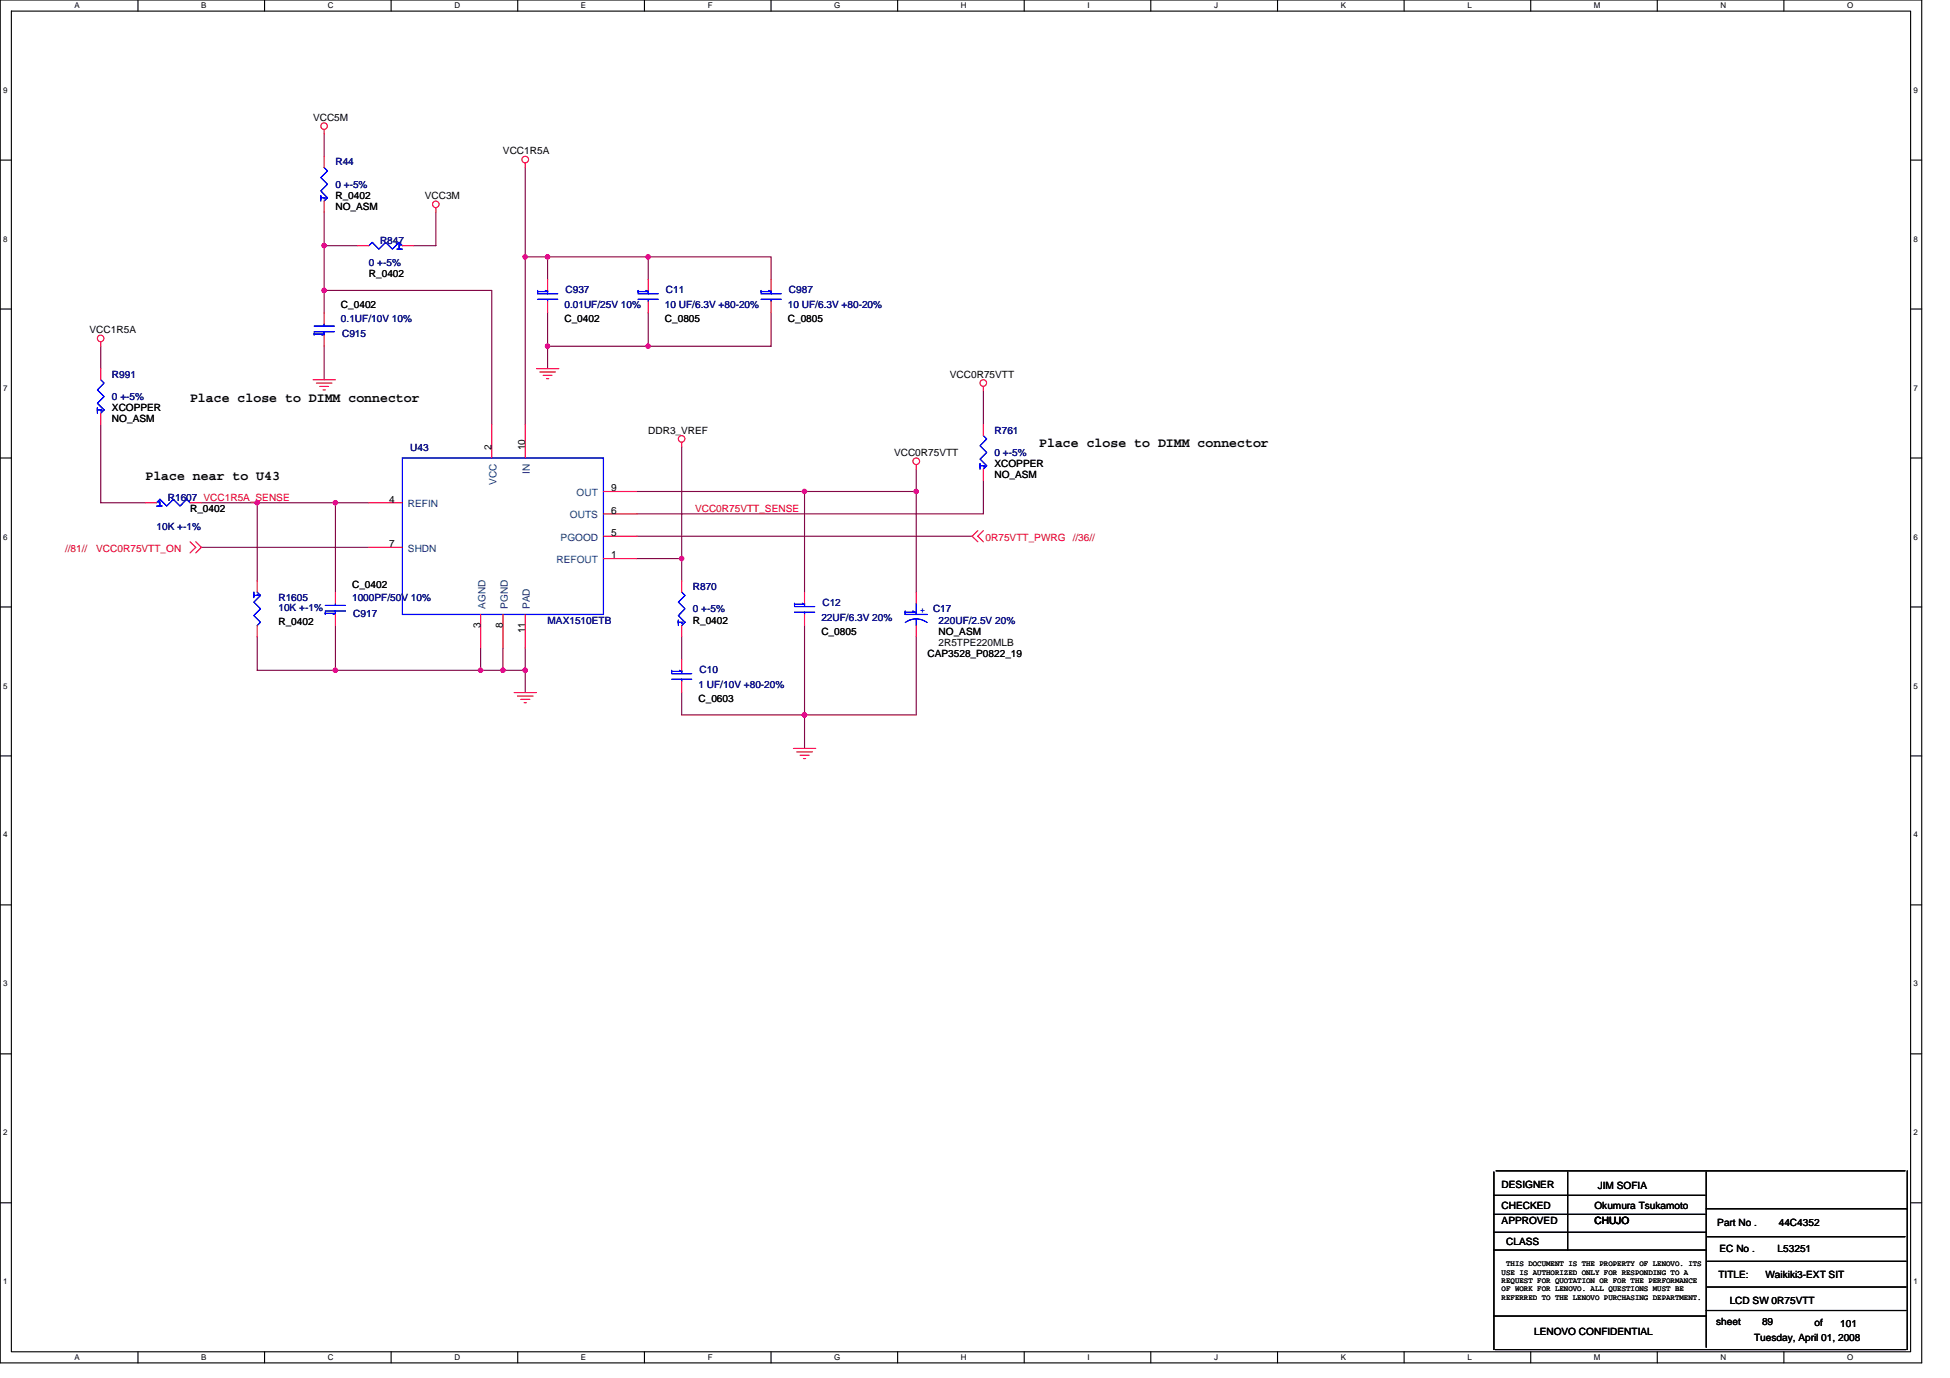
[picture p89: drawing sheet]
<svg xmlns="http://www.w3.org/2000/svg" width="297mm" height="210mm" viewBox="0 0 297 210" stroke-linecap="round" stroke-linejoin="round" font-family="sans-serif">
<defs><g id="words">
<g font-size="2">
<text x="29" y="61.3">Place close to DIMM connector</text>
<text x="158.3" y="68.1">Place close to DIMM connector</text>
<text x="22.2" y="73.2">Place near to U43</text>
</g>
<g font-size="1.5">
<text x="47.7" y="18.4">VCC5M</text>
<text x="76.6" y="23.5">VCC1R5A</text>
<text x="51.1" y="30.3">R_0402</text>
<text x="51.1" y="32">NO_ASM</text>
<text x="64.7" y="30.3">VCC3M</text>
<text x="51.9" y="47">C_0402</text>
<text x="56.2" y="42.2">R_0402</text>
<text x="13.6" y="50.7">VCC1R5A</text>
<text x="86" y="49">C_0402</text>
<text x="101.3" y="49">C_0805</text>
<text x="120" y="49">C_0805</text>
<text x="144.7" y="57.5">VCC0R75VTT</text>
<text x="17.1" y="62.6">XCOPPER</text>
<text x="17.1" y="64.3">NO_ASM</text>
<text x="74.9" y="68.6" transform="rotate(-90 74.9 68.6)">2</text>
<text x="80" y="68.6" transform="rotate(-90 80 68.6)">10</text>
<text x="98.7" y="66">DDR3_VREF</text>
<text x="136.2" y="69.4">VCC0R75VTT</text>
<text x="151.5" y="71.1">XCOPPER</text>
<text x="29" y="78">R_0402</text>
<text x="59.3" y="76.6">4</text>
<text x="93.1" y="74.8">9</text>
<text x="151.5" y="72.8">NO_ASM</text>
<text x="59.3" y="83.4">7</text>
<text x="93.1" y="81.7">5</text>
<text x="93.1" y="78.3">6</text>
<text x="53.6" y="89.5">C_0402</text>
<text x="93.1" y="85.1">1</text>
<text x="42.4" y="95.1">R_0402</text>
<text x="73.2" y="95.6" transform="rotate(-90 73.2 95.6)">3</text>
<text x="76.6" y="95.6" transform="rotate(-90 76.6 95.6)">8</text>
<text x="105.5" y="95">R_0402</text>
<text x="80" y="96.5" transform="rotate(-90 80 96.5)">11</text>
<text x="125.1" y="96.7">C_0805</text>
<text x="141.3" y="100.1">CAP3528_P0822_19</text>
<text x="143" y="98.4">2R5TPE220MLB</text>
<text x="143" y="96.7">NO_ASM</text>
<text x="106.4" y="106.9">C_0603</text>
<text x="228.7" y="180.9">DESIGNER</text>
<text x="228.7" y="184.1">CHECKED</text>
<text x="242.9" y="184.1">Okumura Tsukamoto</text>
<text x="243.4" y="181.1">JIM SOFIA</text>
<text x="228.7" y="186.5">APPROVED</text>
<text x="229.4" y="189.6">CLASS</text>
<text x="242.9" y="186.5">CHUJO</text>
<text x="261.6" y="186.7">Part No .</text>
<text x="261.9" y="190.8">EC No .</text>
<text x="270.8" y="190.8">L53251</text>
<text x="271" y="186.7">44C4352</text>
<text x="261.8" y="194.7">TITLE:</text>
<text x="268.9" y="194.7">Waikiki3-EXT SIT</text>
<text x="233.7" y="203.4">LENOVO CONFIDENTIAL</text>
<text x="261.4" y="201.8">sheet</text>
<text x="263.5" y="198.6">LCD SW 0R75VTT</text>
<text x="268.4" y="201.8">89</text>
<text x="276.4" y="202">of</text>
<text x="280.3" y="202.2">101</text>
<text x="267.2" y="204.2">Tuesday, April 01, 2008</text>
</g>
<g font-size="1.5" fill="#000080">
<text x="51.1" y="25.2">R44</text>
<text x="51.1" y="28.6">0 +-5%</text>
<text x="56.2" y="40.5">0 +-5%</text>
<text x="57.9" y="37.1">R847</text>
<text x="86" y="47">0.01UF/25V 10%</text>
<text x="86.1" y="44.6">C937</text>
<text x="101.3" y="47">10 UF/6.3V +80-20%</text>
<text x="101.4" y="44.6">C11</text>
<text x="120" y="47">10 UF/6.3V +80-20%</text>
<text x="120.2" y="44.6">C987</text>
<text x="51.9" y="49">0.1UF/10V 10%</text>
<text x="52.1" y="51.4">C915</text>
<text x="17.1" y="57.5">R991</text>
<text x="17.1" y="60.9">0 +-5%</text>
<text x="62.5" y="68.7">U43</text>
<text x="151.5" y="66">R761</text>
<text x="151.5" y="69.4">0 +-5%</text>
<text x="25.6" y="76.2">R1607 VCC1R5A_SENSE</text>
<text x="23.9" y="80.7">10K +-1%</text>
<text x="105.5" y="89.9">R870</text>
<text x="42.4" y="91.6">R1605</text>
<text x="42.4" y="93.1">10K +-1%</text>
<text x="53.6" y="91.6">1000PF/50V 10%</text>
<text x="53.8" y="93.9">C917</text>
<text x="83.4" y="95">MAX1510ETB</text>
<text x="105.5" y="93.3">0 +-5%</text>
<text x="125.1" y="94.6">22UF/6.3V 20%</text>
<text x="125.3" y="92.2">C12</text>
<text x="142.1" y="93.3">C17</text>
<text x="143" y="95">220UF/2.5V 20%</text>
<text x="106.4" y="104.8">1 UF/10V +80-20%</text>
<text x="106.6" y="102.4">C10</text>
</g>
<g font-size="1.5" fill="#004080">
<text x="62.1" y="77.3">REFIN</text>
<text x="75.6" y="73.8" transform="rotate(-90 75.6 73.8)">VCC</text>
<text x="80.7" y="72.1" transform="rotate(-90 80.7 72.1)">IN</text>
<text x="87.8" y="75.6">OUT</text>
<text x="85.4" y="82.4">PGOOD</text>
<text x="86.8" y="79">OUTS</text>
<text x="62.1" y="84.1">SHDN</text>
<text x="84.8" y="85.8">REFOUT</text>
<text x="73.9" y="92.8" transform="rotate(-90 73.9 92.8)">AGND</text>
<text x="77.3" y="92.8" transform="rotate(-90 77.3 92.8)">PGND</text>
<text x="80.7" y="92.8" transform="rotate(-90 80.7 92.8)">PAD</text>
</g>
<g font-size="1.5" fill="#f00">
<text x="105.9" y="77.9">VCC0R75VTT_SENSE</text>
<text x="150.1" y="82.4">0R75VTT_PWRG</text>
<text x="163.4" y="82.4">//36//</text>
<text x="9.9" y="84.1">//81//</text>
<text x="14.7" y="84.1">VCC0R75VTT_ON</text>
</g>
<text font-size="1.5" fill="#00f" x="140.1" y="93.4">+</text>
<g font-size="1.2">
<text x="11.4" y="1.2">A</text>
<text x="30.6" y="1.2">B</text>
<text x="49.9" y="1.2">C</text>
<text x="69.2" y="1.2">D</text>
<text x="88.5" y="1.2">E</text>
<text x="107.8" y="1.2">F</text>
<text x="127.1" y="1.2">G</text>
<text x="146.4" y="1.2">H</text>
<text x="165.6" y="1.2">I</text>
<text x="184.9" y="1.2">J</text>
<text x="204.2" y="1.2">K</text>
<text x="223.5" y="1.2">L</text>
<text x="242.8" y="1.2">M</text>
<text x="262.1" y="1.2">N</text>
<text x="281.4" y="1.2">O</text>
<text x=".5" y="14.1">9</text>
<text x="291.5" y="14.1">9</text>
<text x=".5" y="36.8">8</text>
<text x="291.5" y="36.8">8</text>
<text x=".5" y="59.5">7</text>
<text x="291.5" y="59.5">7</text>
<text x=".5" y="82.2">6</text>
<text x="291.5" y="82.2">6</text>
<text x=".5" y="104.9">5</text>
<text x="291.5" y="104.9">5</text>
<text x=".5" y="127.6">4</text>
<text x="291.5" y="127.6">4</text>
<text x=".5" y="150.3">3</text>
<text x="291.5" y="150.3">3</text>
<text x=".5" y="173">2</text>
<text x="291.5" y="173">2</text>
<text x=".5" y="195.6">1</text>
<text x="228.7" y="194.2">USE IS AUTHORIZED ONLY FOR RESPONDING TO A</text>
<text x="228.7" y="195.5">REQUEST FOR QUOTATION OR FOR THE PERFORMANCE</text>
<text x="228.7" y="196.7">OF WORK FOR LENOVO. ALL QUESTIONS MUST BE</text>
<text x="228.7" y="198">REFERRED TO THE LENOVO PURCHASING DEPARTMENT.</text>
<text x="229.4" y="192.9">THIS DOCUMENT IS THE PROPERTY OF LENOVO. ITS</text>
<text x="291.5" y="195.6">1</text>
<text x="11.4" y="207.2">A</text>
<text x="30.6" y="207.2">B</text>
<text x="49.9" y="207.2">C</text>
<text x="69.2" y="207.2">D</text>
<text x="88.5" y="207.2">E</text>
<text x="107.8" y="207.2">F</text>
<text x="127.1" y="207.2">G</text>
<text x="146.4" y="207.2">H</text>
<text x="165.6" y="207.2">I</text>
<text x="184.9" y="207.2">J</text>
<text x="204.2" y="207.2">K</text>
<text x="223.5" y="207.2">L</text>
<text x="242.8" y="207.2">M</text>
<text x="262.1" y="207.2">N</text>
<text x="281.4" y="207.2">O</text>
</g>
</g></defs>
<path d="M0 0h292.7v207.6h-292.7zM1.7 1.7h289.3v204.2h-289.3z" fill="none" stroke="#000" stroke-width=".17"/>
<g fill="#fff">
<path d="M11.4 .2h.7v1.3h-.7z"/>
<path d="M11.4 206.1h.7v1.3h-.7z"/>
</g>
<path d="M21 0v1.7M21 205.9v1.7" fill="none" stroke="#000" stroke-width=".17"/>
<g fill="#fff">
<path d="M30.6 .2h.8v1.3h-.8z"/>
<path d="M30.6 206.1h.8v1.3h-.8z"/>
</g>
<path d="M40.3 0v1.7M40.3 205.9v1.7" fill="none" stroke="#000" stroke-width=".17"/>
<g fill="#fff">
<path d="M49.9 .2h.9v1.3h-.9z"/>
<path d="M49.9 206.1h.9v1.3h-.9z"/>
</g>
<path d="M59.6 0v1.7M59.6 205.9v1.7" fill="none" stroke="#000" stroke-width=".17"/>
<g fill="#fff">
<path d="M69.2 .2h.9v1.3h-.9z"/>
<path d="M69.2 206.1h.9v1.3h-.9z"/>
</g>
<path d="M78.9 0v1.7M78.9 205.9v1.7" fill="none" stroke="#000" stroke-width=".17"/>
<g fill="#fff">
<path d="M88.5 .2h.8v1.3h-.8z"/>
<path d="M88.5 206.1h.8v1.3h-.8z"/>
</g>
<path d="M98.2 0v1.7M98.2 205.9v1.7" fill="none" stroke="#000" stroke-width=".17"/>
<g fill="#fff">
<path d="M107.8 .2h.7v1.3h-.7z"/>
<path d="M107.8 206.1h.7v1.3h-.7z"/>
</g>
<path d="M117.5 0v1.7M117.5 205.9v1.7" fill="none" stroke="#000" stroke-width=".17"/>
<g fill="#fff">
<path d="M127.1 .2h.9v1.3h-.9z"/>
<path d="M127.1 206.1h.9v1.3h-.9z"/>
</g>
<path d="M136.7 0v1.7M136.7 205.9v1.7" fill="none" stroke="#000" stroke-width=".17"/>
<g fill="#fff">
<path d="M146.4 .2h.8v1.3h-.8z"/>
<path d="M146.4 206.1h.8v1.3h-.8z"/>
</g>
<path d="M156 0v1.7M156 205.9v1.7" fill="none" stroke="#000" stroke-width=".17"/>
<g fill="#fff">
<path d="M165.6 .2h.4v1.3h-.4z"/>
<path d="M165.6 206.1h.4v1.3h-.4z"/>
</g>
<path d="M175.3 0v1.7M175.3 205.9v1.7" fill="none" stroke="#000" stroke-width=".17"/>
<g fill="#fff">
<path d="M184.9 .2h.6v1.3h-.6z"/>
<path d="M184.9 206.1h.6v1.3h-.6z"/>
</g>
<path d="M194.6 0v1.7M194.6 205.9v1.7" fill="none" stroke="#000" stroke-width=".17"/>
<g fill="#fff">
<path d="M204.2 .2h.8v1.3h-.8z"/>
<path d="M204.2 206.1h.8v1.3h-.8z"/>
</g>
<path d="M213.9 0v1.7M213.9 205.9v1.7" fill="none" stroke="#000" stroke-width=".17"/>
<g fill="#fff">
<path d="M223.5 .2h.7v1.3h-.7z"/>
<path d="M223.5 206.1h.7v1.3h-.7z"/>
</g>
<path d="M233.2 0v1.7M233.2 205.9v1.7" fill="none" stroke="#000" stroke-width=".17"/>
<g fill="#fff">
<path d="M242.8 .2h1v1.3h-1z"/>
<path d="M242.8 206.1h1v1.3h-1z"/>
</g>
<path d="M252.5 0v1.7M252.5 205.9v1.7" fill="none" stroke="#000" stroke-width=".17"/>
<g fill="#fff">
<path d="M262.1 .2h.8v1.3h-.8z"/>
<path d="M262.1 206.1h.8v1.3h-.8z"/>
</g>
<path d="M271.7 0v1.7M271.7 205.9v1.7" fill="none" stroke="#000" stroke-width=".17"/>
<g fill="#fff">
<path d="M281.4 .2h.9v1.3h-.9z"/>
<path d="M281.4 206.1h.9v1.3h-.9z"/>
<path d="M.5 13h.6v1.4h-.6z"/>
<path d="M291.5 13h.6v1.4h-.6z"/>
<path d="M.5 35.7h.6v1.4h-.6z"/>
<path d="M291.5 35.7h.6v1.4h-.6z"/>
</g>
<path d="M0 24.4h1.7M291 24.4h1.7" fill="none" stroke="#000" stroke-width=".17"/>
<g fill="#fff">
<path d="M.5 58.4h.6v1.4h-.6z"/>
<path d="M291.5 58.4h.6v1.4h-.6z"/>
</g>
<path d="M0 47.1h1.7M291 47.1h1.7" fill="none" stroke="#000" stroke-width=".17"/>
<g fill="#fff">
<path d="M.5 81.1h.6v1.3h-.6z"/>
<path d="M291.5 81.1h.6v1.3h-.6z"/>
</g>
<path d="M0 69.8h1.7M291 69.8h1.7" fill="none" stroke="#000" stroke-width=".17"/>
<g fill="#fff">
<path d="M.5 103.8h.6v1.3h-.6z"/>
<path d="M291.5 103.8h.6v1.3h-.6z"/>
</g>
<path d="M0 92.5h1.7M291 92.5h1.7" fill="none" stroke="#000" stroke-width=".17"/>
<g fill="#fff">
<path d="M.5 126.5h.6v1.3h-.6z"/>
<path d="M291.5 126.5h.6v1.3h-.6z"/>
</g>
<path d="M0 115.1h1.7M291 115.1h1.7" fill="none" stroke="#000" stroke-width=".17"/>
<g fill="#fff">
<path d="M.5 149.2h.6v1.3h-.6z"/>
<path d="M291.5 149.2h.6v1.3h-.6z"/>
</g>
<path d="M0 137.8h1.7M291 137.8h1.7" fill="none" stroke="#000" stroke-width=".17"/>
<g fill="#fff">
<path d="M.5 171.9h.6v1.3h-.6z"/>
<path d="M291.5 171.9h.6v1.3h-.6z"/>
</g>
<path d="M0 160.5h1.7M291 160.5h1.7" fill="none" stroke="#000" stroke-width=".17"/>
<g fill="#fff">
<path d="M.5 194.6h.6v1.3h-.6z"/>
<path d="M291.5 194.6h.6v1.3h-.6z"/>
</g>
<g fill="none" stroke="#000" stroke-width=".17">
<path d="M227.6 178.5v27.1M227.9 178.4h62.3M238.8 178.5v11.9M259.9 178.5v26.7M290.5 178.4v27.2M0 183.2h1.7M227.6 182.1h32.1M227.6 185h32.1M227.6 187.7h32.3M227.6 190.4h32.3M259.9 199.6h30.5M259.9 184.1h30.6"/>
<path d="M260.1 192.1h30.3M260.1 188.4h30.1M260.1 196h30.3M291 183.2h1.7M227.6 200.5h32.3M227.7 205.6h62.7"/>
</g>
<g fill="none" stroke="#800040" stroke-width=".17">
<path d="M49.4 32.3v5.1h5.1M49.4 20.4v3.4M49.4 37.4v10.2M66.4 32.3v5.1h-3.4M80 39.1h37.5v3.4M80 25.5v39.2M83.4 39.1v3.4M98.7 39.1v3.4M15.3 52.7v3.5M49.4 52.7v5.1M49.4 44.2h25.5v20.5M83.4 47.6v8.6"/>
<path d="M98.7 47.6v5.1M117.5 47.6v5.1h-34.1M149.8 59.6v5.1M15.3 64.7v11.9h6.9M30.7 76.6h8.5v11.9M39.2 76.6h17M51.1 76.6v13.6M97 74.9h42.6M103.8 68.1v20.4M122.6 74.9v15.3M139.6 71.5v18.7M149.8 73.2v5.1h-52.8"/>
<path d="M30.7 83.4h25.5M39.2 97v5.1h40.8M51.1 95.3v6.8M73.2 98.7v3.4M76.6 98.7v3.4M80 98.7v6.8M97 85.1h6.8M97 81.7h51.1M103.8 97v3.4M122.6 95.3v18.7M139.6 97v11.9h-35.8v-3.4"/>
</g>
<g fill="#f0f" stroke="#f0f" stroke-width=".17">
<circle cx="80" cy="39.1" r=".33"/>
<circle cx="73.2" cy="102.1" r=".33"/>
<circle cx="103.8" cy="85.1" r=".33"/>
<circle cx="83.4" cy="39.1" r=".33"/>
<circle cx="80" cy="102.1" r=".33"/>
<circle cx="49.4" cy="44.2" r=".33"/>
<circle cx="122.5" cy="108.9" r=".33"/>
<circle cx="98.7" cy="52.7" r=".33"/>
<circle cx="83.4" cy="52.7" r=".33"/>
<circle cx="139.6" cy="74.9" r=".33"/>
<circle cx="98.7" cy="39.1" r=".33"/>
<circle cx="51.1" cy="76.6" r=".33"/>
<circle cx="39.2" cy="76.6" r=".33"/>
<circle cx="76.6" cy="102.1" r=".33"/>
<circle cx="49.4" cy="37.4" r=".33"/>
<circle cx="51.1" cy="102.1" r=".33"/>
<circle cx="122.5" cy="74.9" r=".33"/>
</g>
<g fill="none" stroke="#f00" stroke-width=".17">
<path d="M49.4 19.7v.7M49.4 23.8v1.7M49.4 30.6v1.7M54.5 37.4h1.7M61.3 37.4h1.7M66.4 31.6v.7M80 24.8v.7M15.3 52.1v.6M15.3 56.2v1.6M47.7 57.8h3.4M48.2 58.4h2.4M48.7 58.9h1.4"/>
<path d="M49.2 59.4h.3M49.4 47.6v1.7M49.4 51.1v1.6M81.7 56.2h3.4M82.2 56.7h2.4M82.7 57.2h1.4M83.2 57.7h.4M83.4 42.5v1.7M83.4 45.9v1.7M98.7 42.5v1.7M98.7 45.9v1.7M117.5 42.5v1.7"/>
<path d="M117.5 45.9v1.7M149.8 58.9v.7M15.3 62.9v1.8M22.2 76.6h1.7M29 76.6h1.7M56.2 76.6h5.1M74.9 64.7v5.1M80 64.7v5.1M91.9 78.3h5.1M91.9 74.9h5.1M103.8 67.4v.7M139.6 70.8v.7"/>
<path d="M149.8 64.7v1.7M149.8 71.5v1.7M29 82.5l.8 .9-.8 .8M29.8 82.5l.9 .9-.9 .8M39.2 88.5v1.7M39.2 95.3v1.7M51.1 90.2v1.7M51.1 93.6v1.7M56.2 83.4h5.1M73.2 93.6v5.1M76.6 93.6v5.1M80 93.6v5.1"/>
<path d="M91.9 85.1h5.1M91.9 81.7h5.1M103.8 88.5v1.7M103.8 95.3v1.7M122.6 90.2v1.7M122.6 93.6v1.7M139.6 90.2v1.7M139.6 95.3v1.7M148.9 80.8l-.8 .9 .8 .8M149.8 80.8l-.9 .9 .9 .8M78.3 105.5h3.4M78.8 106h2.4"/>
<path d="M79.3 106.5h1.4M79.8 107h.4M103.8 100.4v1.7M103.8 103.8v1.7M120.9 114h3.4M121.4 114.5h2.4M121.9 115h1.4M122.4 115.5h.3"/>
<circle cx="49.4" cy="19.2" r=".5"/>
<circle cx="66.4" cy="31.1" r=".5"/>
<circle cx="80" cy="24.3" r=".51"/>
<circle cx="15.3" cy="51.5" r=".5"/>
<circle cx="149.8" cy="58.3" r=".5"/>
<circle cx="103.8" cy="66.9" r=".5"/>
<circle cx="139.6" cy="70.3" r=".51"/>
</g>
<g fill="none" stroke="#00f" stroke-width=".17">
<path d="M48.9 30.1h.6l-.1 .2M48.9 29.8v.8M49.4 25.5l.5 .5-1 1.1 1 1-1 1 1 1-.5 .5M56.2 37.4l.5-.5 1 1.1 1-1.1 1.1 1.1 1-1.1 .5 .5M60.4 38h.9M61 37.4l-.2-.1v.7M15.3 57.8l.6 .6-1.1 1 1.1 1-1.1 1 1.1 1-.6 .5M47.9 49.7h3M47.9 50.5h3M47.9 50.9h1.5l-.4 .2M47.9 50.7v.4M49.4 49.3v.4"/>
<path d="M49.4 50.5v.6M81.9 45.6h3.1M81.9 44.7h3.1M81.9 44.2v.4M83.1 44.2l.3 .2h-1.5M83.4 44.2v.5M83.4 45.6v.3M97.2 45.6h3.1M97.2 44.7h3.1M97.2 44.2v.4M98.4 44.2l.3 .2h-1.5M98.7 44.2v.5"/>
<path d="M98.7 45.6v.3M115.9 45.6h3.1M115.9 44.7h3.1M115.9 44.2v.4M117.1 44.2l.4 .2h-1.6M117.5 44.2v.5M117.5 45.6v.3M14.8 62.4h.7l-.2 .2M14.8 62.1v.8M23.9 76.6l.5-.5 1 1 1-1 1 1 1-1 .6 .5M23.9 77.1h.8M24.2 76.6l.2-.2v.7"/>
<path d="M61.3 69.8h30.6v23.8h-30.6zM149.3 71h.7l-.2 .1M149.3 70.6v.9M149.8 66.4l.5 .5-1 1 1 1-1 1 1 1.1-.5 .5M38.7 90.2v.8M39.2 90.2l.5 .5-1 1 1 1-1 1.1 1 1-.5 .5M39.2 90.5l.1 .2h-.6M49.5 92.2h3.1M49.5 93.1h3.1M49.5 93.4h1.6l-.3 .2M49.5 93.3v.3M51.1 91.9v.3"/>
<path d="M51.1 93.1v.5M103.3 94.8h.7l-.2 .2M103.3 94.4v.9M103.8 90.2l.5 .5-1 1 1 1-1 1.1 1 1-.5 .5M121 93.3h3.1M121 92.4h3.1M121 91.9v.3M122.2 91.9l.4 .2h-1.6M122.6 91.9v.5M122.6 93.3v.3M137.9 93.1v.5h3.4M137.9 94.8l.6-.3 1-.2 .8 .1 .9 .4"/>
<path d="M139.1 93.1l.3 .2h-1.5M139.6 91.9v1.7M139.6 94.3v1M102.3 103.5h3.1M102.3 102.6h3.1M102.3 102.1v.3M103.5 102.1l.3 .2h-1.5M103.8 102.1v.5M103.8 103.5v.3"/>
</g>
<use href="#words"/>
</svg>
